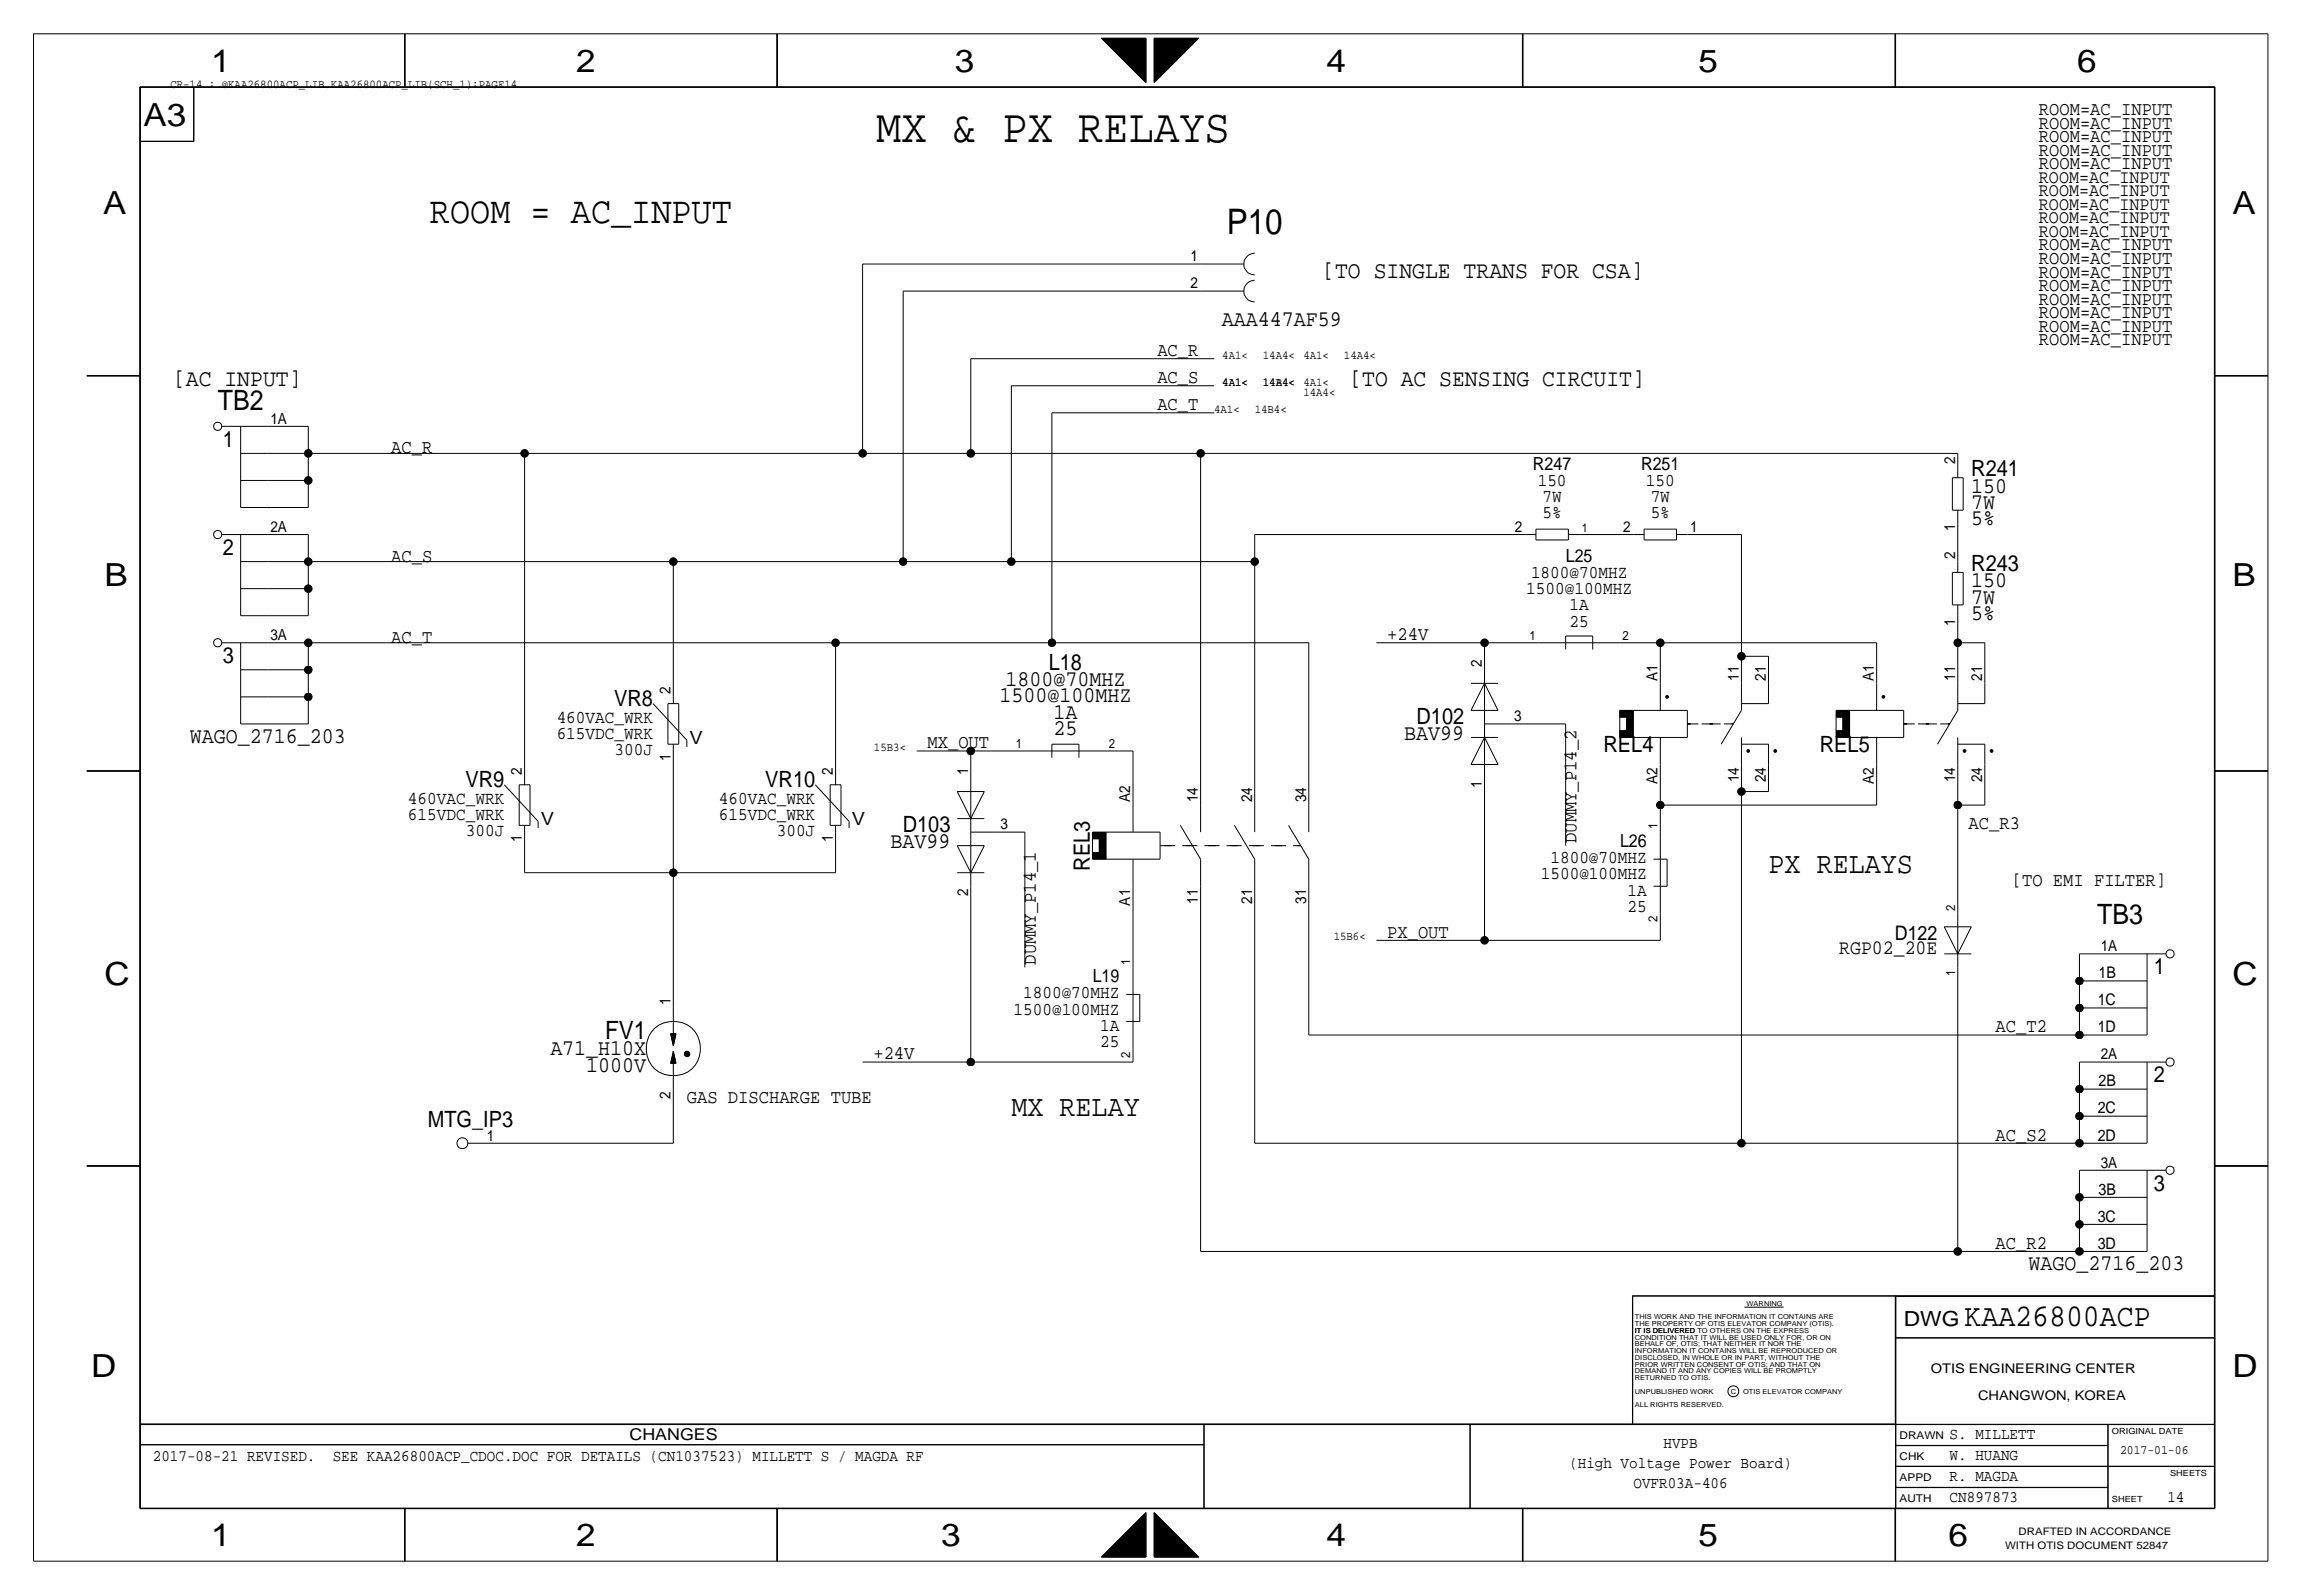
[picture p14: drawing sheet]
<svg xmlns="http://www.w3.org/2000/svg" width="432mm" height="300mm" viewBox="0 0 432 300" stroke-linecap="round" stroke-linejoin="round" font-family="sans-serif">
<defs><g id="words">
<text font-size="8.9" x="164.6" y="26.7">MX &amp; PX RELAYS</text>
<text font-size="7.1" x="80.8" y="42">ROOM = AC_INPUT</text>
<text font-size="6.6" x="230.5" y="44">P10</text>
<g font-size="6">
<text x="39.7" y="13.5">1</text>
<text x="108.3" y="13.5">2</text>
<text x="179.4" y="13.5">3</text>
<text x="249.2" y="13.5">4</text>
<text x="319.1" y="13.5">5</text>
<text x="390.2" y="13.5">6</text>
<text x="27" y="23.7">A3</text>
<text x="19.4" y="40.2">A</text>
<text x="419.4" y="40.2">A</text>
<text x="19.7" y="110">B</text>
<text x="419.4" y="110">B</text>
<text x="19.7" y="185">C</text>
<text x="419.4" y="185">C</text>
<text x="17.1" y="258.6">D</text>
<text x="419.4" y="258.6">D</text>
<text x="39.7" y="290.4">1</text>
<text x="108.3" y="290.4">2</text>
<text x="176.8" y="290.4">3</text>
<text x="249.2" y="290.4">4</text>
<text x="319.1" y="290.4">5</text>
<text x="366.1" y="290.4">6</text>
</g>
<text font-size="5.9" x="369.1" y="249">KAA26800ACP</text>
<g font-size="5.6">
<text x="332.2" y="163.9">PX RELAYS</text>
<text x="190" y="209.6">MX RELAY</text>
</g>
<g font-size="5.3">
<text x="40.9" y="77">TB2</text>
<text x="394" y="173.5">TB3</text>
</g>
<text font-size="4.7" x="113.7" y="195.1">FV1</text>
<g font-size="4.5">
<text x="248.4" y="52.1">[TO SINGLE TRANS FOR CSA]</text>
<text x="32.5" y="72.4">[AC INPUT]</text>
<text x="253.5" y="72.4">[TO AC SENSING CIRCUIT]</text>
</g>
<g font-size="4.2">
<text x="229.5" y="61.3">AAA447AF59</text>
<text x="41.9" y="83.9">1</text>
<text x="370.3" y="89.5">R241</text>
<text x="370.3" y="92.5">150</text>
<text x="370.3" y="95.6">7W</text>
<text x="370.3" y="98.6">5%</text>
<text x="41.9" y="104.2">2</text>
<text x="370.3" y="107.2">R243</text>
<text x="370.3" y="113.3">7W</text>
<text x="370.3" y="110.3">150</text>
<text x="370.3" y="116.4">5%</text>
<text x="41.9" y="124.5">3</text>
<text x="197" y="125.8">L18</text>
<text x="187.8" y="131.9">1500@100MHZ</text>
<text x="188.9" y="128.8">1800@70MHZ</text>
<text x="115.4" y="132.6">VR8</text>
<text x="197.9" y="138">25</text>
<text x="197.9" y="134.9">1A</text>
<text x="266.1" y="135.9">D102</text>
<text x="35.6" y="139.5">WAGO_2716_203</text>
<text x="263.8" y="139">BAV99</text>
<text x="301.3" y="141.3">REL4</text>
<text x="341.9" y="141.3">REL5</text>
<text x="87.4" y="147.9">VR9</text>
<text x="143.8" y="147.9">VR10</text>
<text x="167.3" y="159.3">BAV99</text>
<text x="169.6" y="156.3">D103</text>
<text x="204.7" y="163.5" transform="rotate(-90 204.7 163.5)">REL3</text>
<text x="404.6" y="182.9">1</text>
<text x="103.4" y="198.2">A71_H10X</text>
<text x="110.1" y="201.2">1000V</text>
<text x="404.6" y="203.2">2</text>
<text x="80.4" y="211.6">MTG_IP3</text>
<text x="404.6" y="223.6">3</text>
<text x="381.1" y="238.6">WAGO_2716_203</text>
</g>
<text font-size="3.9" x="357.6" y="249">DWG</text>
<g font-size="3.8">
<text x="345.5" y="179.1">RGP02_20E</text>
<text x="356" y="176.6">D122</text>
</g>
<g font-size="3.6">
<text x="383" y="21.6">ROOM=AC_INPUT</text>
<text x="383" y="29.3">ROOM=AC_INPUT</text>
<text x="383" y="26.7">ROOM=AC_INPUT</text>
<text x="383" y="24.2">ROOM=AC_INPUT</text>
<text x="383" y="47">ROOM=AC_INPUT</text>
<text x="383" y="52.1">ROOM=AC_INPUT</text>
<text x="383" y="57.2">ROOM=AC_INPUT</text>
<text x="383" y="54.7">ROOM=AC_INPUT</text>
<text x="383" y="64.8">ROOM=AC_INPUT</text>
<text x="383" y="62.3">ROOM=AC_INPUT</text>
<text x="217.4" y="66.9">AC_R</text>
<text x="217.4" y="71.9">AC_S</text>
<text x="217.4" y="77">AC_T</text>
<text x="73.5" y="85.1">AC_R</text>
<text x="73.5" y="105.5">AC_S</text>
<text x="73.5" y="120.7">AC_T</text>
<text x="260.6" y="120.2">+24V</text>
<text x="174.2" y="140.5">MX_OUT</text>
<text x="369.8" y="155.8">AC_R3</text>
<text x="296.2" y="158.3" transform="rotate(-90 296.2 158.3)">DUMMY_P14_2</text>
<text x="378" y="166.4">[TO EMI FILTER]</text>
<text x="260.6" y="176.1">PX_OUT</text>
<text x="194.6" y="181.2" transform="rotate(-90 194.6 181.2)">DUMMY_P14_1</text>
<text x="374.9" y="193.9">AC_T2</text>
<text x="164.1" y="198.9">+24V</text>
<text x="129" y="207.1">GAS DISCHARGE TUBE</text>
<text x="374.9" y="214.2">AC_S2</text>
<text x="374.9" y="234.5">AC_R2</text>
</g>
<g font-size="3.5">
<text x="383" y="34.3">ROOM=AC_INPUT</text>
<text x="383" y="42">ROOM=AC_INPUT</text>
<text x="383" y="36.9">ROOM=AC_INPUT</text>
<text x="383" y="39.4">ROOM=AC_INPUT</text>
<text x="383" y="44.5">ROOM=AC_INPUT</text>
</g>
<g font-size="3.4">
<text x="288" y="88.2">R247</text>
<text x="308.3" y="88.2">R251</text>
<text x="288.9" y="91.2">150</text>
<text x="289.8" y="94.3">7W</text>
<text x="309.2" y="91.2">150</text>
<text x="310.1" y="94.3">7W</text>
<text x="289.8" y="97.3">5%</text>
<text x="310.1" y="97.3">5%</text>
<text x="294.2" y="105.5">L25</text>
<text x="286.7" y="111.6">1500@100MHZ</text>
<text x="287.6" y="108.5">1800@70MHZ</text>
<text x="294.9" y="117.7">25</text>
<text x="294.9" y="114.6">1A</text>
<text x="104.6" y="135.7">460VAC_WRK</text>
<text x="104.6" y="138.7">615VDC_WRK</text>
<text x="115.4" y="141.8">300J</text>
<text x="129.5" y="139.8">V</text>
<text x="76.6" y="154">615VDC_WRK</text>
<text x="76.6" y="150.9">460VAC_WRK</text>
<text x="101.6" y="155">V</text>
<text x="135.1" y="154">615VDC_WRK</text>
<text x="135.1" y="150.9">460VAC_WRK</text>
<text x="160" y="155">V</text>
<text x="87.5" y="157">300J</text>
<text x="145.9" y="157">300J</text>
<text x="304.3" y="159.1">L26</text>
<text x="289.5" y="165.2">1500@100MHZ</text>
<text x="291.3" y="162.1">1800@70MHZ</text>
<text x="305.8" y="168.2">1A</text>
<text x="305.8" y="171.2">25</text>
<text x="205.3" y="184.5">L19</text>
<text x="190.4" y="190.6">1500@100MHZ</text>
<text x="192.2" y="187.5">1800@70MHZ</text>
<text x="206.7" y="196.6">25</text>
<text x="206.7" y="193.6">1A</text>
</g>
<g font-size="3">
<text x="394.2" y="183.7">1B</text>
<text x="394.1" y="188.8">1C</text>
<text x="394.1" y="193.9">1D</text>
<text x="394.1" y="209.1">2C</text>
<text x="394.2" y="204">2B</text>
<text x="394.1" y="214.2">2D</text>
<text x="394.2" y="224.3">3B</text>
<text x="394.1" y="229.4">3C</text>
<text x="394.1" y="234.5">3D</text>
<text x="28.7" y="274.4">2017-08-21 REVISED.</text>
<text x="62.5" y="274.4">SEE KAA26800ACP_CDOC.DOC FOR DETAILS (CN1037523) MILLETT S / MAGDA RF</text>
<text x="118.3" y="270.4">CHANGES</text>
<text x="294.8" y="275.6">(High Voltage Power Board)</text>
<text x="312.5" y="271.8">HVPB</text>
<text x="366.3" y="270.3">S. MILLETT</text>
<text x="366.3" y="274.1">W. HUANG</text>
<text x="306.9" y="279.5">OVFR03A-406</text>
<text x="366.3" y="278.2">R. MAGDA</text>
<text x="366.3" y="282">CN897873</text>
<text x="407.2" y="282">14</text>
</g>
<g font-size="2.9">
<text x="223.6" y="49.1">1</text>
<text x="223.6" y="54.2">2</text>
<text x="50.8" y="79.6">1A</text>
<text x="367.3" y="87.2" transform="rotate(-90 367.3 87.2)">2</text>
<text x="50.8" y="99.9">2A</text>
<text x="284.6" y="99.9">2</text>
<text x="304.9" y="99.9">2</text>
<text x="317.5" y="99.9">1</text>
<text x="367.3" y="99.8" transform="rotate(-90 367.3 99.8)">1</text>
<text x="367.3" y="105" transform="rotate(-90 367.3 105)">2</text>
<text x="367.3" y="117.5" transform="rotate(-90 367.3 117.5)">1</text>
<text x="50.8" y="120.2">3A</text>
<text x="278.4" y="125.3" transform="rotate(-90 278.4 125.3)">2</text>
<text x="126" y="130.4" transform="rotate(-90 126 130.4)">2</text>
<text x="311.4" y="127.8" transform="rotate(-90 311.4 127.8)">A1</text>
<text x="326.6" y="127.8" transform="rotate(-90 326.6 127.8)">11</text>
<text x="331.7" y="127.8" transform="rotate(-90 331.7 127.8)">21</text>
<text x="352" y="127.8" transform="rotate(-90 352 127.8)">A1</text>
<text x="367.3" y="127.8" transform="rotate(-90 367.3 127.8)">11</text>
<text x="372.4" y="127.8" transform="rotate(-90 372.4 127.8)">21</text>
<text x="284.5" y="135.4">3</text>
<text x="126" y="142.9" transform="rotate(-90 126 142.9)">1</text>
<text x="98" y="145.6" transform="rotate(-90 98 145.6)">2</text>
<text x="156.5" y="145.6" transform="rotate(-90 156.5 145.6)">2</text>
<text x="181.9" y="145.6" transform="rotate(-90 181.9 145.6)">1</text>
<text x="278.4" y="148" transform="rotate(-90 278.4 148)">1</text>
<text x="311.4" y="147.2" transform="rotate(-90 311.4 147.2)">A2</text>
<text x="326.6" y="146.9" transform="rotate(-90 326.6 146.9)">14</text>
<text x="331.7" y="146.9" transform="rotate(-90 331.7 146.9)">24</text>
<text x="352" y="147.2" transform="rotate(-90 352 147.2)">A2</text>
<text x="367.3" y="146.9" transform="rotate(-90 367.3 146.9)">14</text>
<text x="372.4" y="146.9" transform="rotate(-90 372.4 146.9)">24</text>
<text x="188" y="155.8">3</text>
<text x="212.3" y="150.7" transform="rotate(-90 212.3 150.7)">A2</text>
<text x="225" y="150.7" transform="rotate(-90 225 150.7)">14</text>
<text x="235.2" y="150.7" transform="rotate(-90 235.2 150.7)">24</text>
<text x="245.4" y="150.7" transform="rotate(-90 245.4 150.7)">34</text>
<text x="98" y="158.2" transform="rotate(-90 98 158.2)">1</text>
<text x="156.5" y="158.2" transform="rotate(-90 156.5 158.2)">1</text>
<text x="181.9" y="168.3" transform="rotate(-90 181.9 168.3)">2</text>
<text x="212.3" y="170" transform="rotate(-90 212.3 170)">A1</text>
<text x="225" y="169.8" transform="rotate(-90 225 169.8)">11</text>
<text x="235.2" y="169.8" transform="rotate(-90 235.2 169.8)">21</text>
<text x="245.4" y="169.8" transform="rotate(-90 245.4 169.8)">31</text>
<text x="394.6" y="178.6">1A</text>
<text x="126" y="188.8" transform="rotate(-90 126 188.8)">1</text>
<text x="394.6" y="198.9">2A</text>
<text x="126" y="206.4" transform="rotate(-90 126 206.4)">2</text>
<text x="91.4" y="214.2">1</text>
<text x="394.6" y="219.3">3A</text>
</g>
<g font-size="2.5">
<text x="362.7" y="257.9">OTIS ENGINEERING CENTER</text>
<text x="371.6" y="262.9">CHANGWON, KOREA</text>
</g>
<g font-size="2.4">
<text x="287.4" y="120.2">1</text>
<text x="304.8" y="120.2">2</text>
<text x="190.8" y="140.5">1</text>
<text x="208.3" y="140.5">2</text>
<text x="311.4" y="155.8" transform="rotate(-90 311.4 155.8)">1</text>
<text x="311.4" y="173.2" transform="rotate(-90 311.4 173.2)">2</text>
<text x="367.3" y="171" transform="rotate(-90 367.3 171)">2</text>
<text x="212.3" y="181.2" transform="rotate(-90 212.3 181.2)">1</text>
<text x="367.3" y="183.4" transform="rotate(-90 367.3 183.4)">1</text>
<text x="212.3" y="198.6" transform="rotate(-90 212.3 198.6)">2</text>
<text x="398.3" y="273.1">2017-01-06</text>
</g>
<g font-size="2.3">
<text x="32" y="16.6">CR-14 : @KAA26800ACP_LIB.KAA26800ACP_LIB(SCH_1):PAGE14</text>
<text x="229.6" y="67.4">4A1&lt;</text>
<text x="237.2" y="67.4">14A4&lt;</text>
<text x="244.9" y="67.4">4A1&lt;</text>
<text x="252.5" y="67.4">14A4&lt;</text>
<text x="228.1" y="77.5">4A1&lt;</text>
<text x="229.6" y="72.4">4A1&lt;</text>
<text x="235.7" y="77.5">14B4&lt;</text>
<text x="237.2" y="72.4">14B4&lt;</text>
<text x="239.7" y="72.4">A</text>
<text x="244.9" y="72.4">4A1&lt;</text>
<text x="244.9" y="74.3">14A4&lt;</text>
<text x="297.2" y="99.9">1</text>
<text x="164.2" y="141">15B3&lt;</text>
<text x="250.5" y="176.6">15B6&lt;</text>
</g>
<g font-size="2">
<text x="356.9" y="270.3">DRAWN</text>
<text x="356.9" y="274.1">CHK</text>
<text x="356.9" y="282">AUTH</text>
<text x="356.9" y="278.2">APPD</text>
<text x="376.7" y="290.9">WITH OTIS DOCUMENT 52847</text>
<text x="379.2" y="288.3">DRAFTED IN ACCORDANCE</text>
</g>
<g font-size="1.6">
<text x="396.7" y="269.3">ORIGINAL DATE</text>
<text x="396.7" y="282">SHEET</text>
<text x="407.7" y="277.2">SHEETS</text>
</g>
<g font-size="1.3">
<text x="328.1" y="245.2">WARNING</text>
<text x="307.1" y="249">THE PROPERTY OF OTIS ELEVATOR COMPANY (OTIS).</text>
<text x="307.1" y="250.3">IT IS DELIVERED</text>
<text x="307.1" y="247.8">THIS WORK AND THE INFORMATION IT CONTAINS ARE</text>
<text x="307.1" y="250.3">IT IS DELIVERED TO OTHERS ON THE EXPRESS</text>
<text x="307.1" y="251.6">CONDITION THAT IT WILL BE USED ONLY FOR, OR ON</text>
<text x="307.1" y="252.8">BEHALF OF, OTIS; THAT NEITHER IT NOR THE</text>
<text x="307.1" y="254.1">INFORMATION IT CONTAINS WILL BE REPRODUCED OR</text>
<text x="307.1" y="255.4">DISCLOSED, IN WHOLE OR IN PART, WITHOUT THE</text>
<text x="307.1" y="256.6">PRIOR WRITTEN CONSENT OF OTIS; AND THAT ON</text>
<text x="307.1" y="257.9">DEMAND IT AND ANY COPIES WILL BE PROMPTLY</text>
<text x="307.1" y="259.2">RETURNED TO OTIS.</text>
<text x="307.1" y="261.7">UNPUBLISHED WORK</text>
<text x="325.2" y="261.7">C</text>
<text x="327.5" y="261.7">OTIS ELEVATOR COMPANY</text>
<text x="307.1" y="264.3">ALL RIGHTS RESERVED.</text>
</g>
</g></defs>
<g fill="none" stroke="#000" stroke-width=".19">
<path d="M6.3 6.4v286.8zM6.3 6.4h419.8zM26.3 16.3v267zM26.3 16.3h389.8zM26.3 16.4v266.9zM26.3 16.4h389.8zM26.4 16.4h389.6zM26.4 16.4v266.9zM36.4 16.4v10.2zM76 6.4v10zM76.1 6.4v10zM145.9 6.4v10z"/>
<path d="M146 6.4v10zM206.9 7.2h8.4zM206.9 7.2l8.4 8.3zM207 7.2h.1M207 7.2v.1zM207.1 7.2v.1zM207.1 7.2v.2zM207.2 7.2v.2zM207.2 7.2v.3zM207.3 7.2v.3zM207.3 7.2v.4zM207.4 7.2v.4z"/>
<path d="M207.4 7.2v.5zM207.5 7.2v.5zM207.5 7.2v.6zM207.6 7.2v.6zM207.6 7.2v.7zM207.7 7.2v.7zM207.7 7.2v.8zM207.8 7.2v.8zM207.8 7.2v.9zM207.9 7.2v.9zM207.9 7.2v1zM208 7.2v1z"/>
<path d="M208 7.2v1.1zM208.1 7.2v1.1zM208.1 7.2v1.2zM208.2 7.2v1.2zM208.2 7.2v1.3zM208.3 7.2v1.3zM208.3 7.2v1.4zM208.4 7.2v1.4zM208.4 7.2v1.5zM208.5 7.2v1.5zM208.5 7.2v1.6zM208.6 7.2v1.6z"/>
<path d="M208.6 7.2v1.7zM208.7 7.2v1.7zM208.7 7.2v1.8zM208.8 7.2v1.8zM208.8 7.2v1.9zM208.9 7.2v1.9zM208.9 7.2v2zM209 7.2v2zM209 7.2v2.1zM209.1 7.2v2.1zM209.1 7.2v2.2zM209.2 7.2v2.2z"/>
<path d="M209.2 7.2v2.3zM209.3 7.2v2.4zM209.4 7.2v2.5zM209.5 7.2v2.6zM209.6 7.2v2.7zM209.7 7.2v2.7zM209.7 7.2v2.8zM209.8 7.2v2.8zM209.8 7.2v2.9zM209.9 7.2v2.9zM209.9 7.2v3zM210 7.2v3z"/>
<path d="M210 7.2v3.1zM210.1 7.2v3.1zM210.1 7.2v3.2zM210.2 7.2v3.2zM210.2 7.2v3.3zM210.3 7.2v3.3zM210.3 7.2v3.4zM210.4 7.2v3.4zM210.4 7.2v3.5zM210.5 7.2v3.5zM210.5 7.2v3.6zM210.6 7.2v3.6z"/>
<path d="M210.6 7.2v3.7zM210.7 7.2v3.7zM210.7 7.2v3.8zM210.8 7.2v3.8zM210.8 7.2v3.9zM210.9 7.2v3.9zM210.9 7.2v4zM211 7.2v4zM211 7.2v4.1zM211.1 7.2v4.1zM211.1 7.2v4.2zM211.2 7.2v4.2z"/>
<path d="M211.2 7.2v4.3zM211.3 7.2v4.3zM211.3 7.2v4.4zM211.4 7.2v4.4zM211.4 7.2v4.5zM211.5 7.2v4.5zM211.5 7.2v4.6zM211.6 7.2v4.6zM211.6 7.2v4.7zM211.7 7.2v4.7zM211.7 7.2v4.8zM211.8 7.2v4.8z"/>
<path d="M211.8 7.2v4.9zM211.9 7.2v4.9zM211.9 7.2v5zM212 7.2v5zM212 7.2v5.1zM212.1 7.2v5.1zM212.1 7.2v5.2zM212.2 7.2v5.2zM212.2 7.2v5.3zM212.3 7.2v5.3zM212.3 7.2v5.4zM212.4 7.2v5.4z"/>
<path d="M212.4 7.2v5.5zM212.5 7.2v5.6zM212.6 7.2v5.7zM212.7 7.2v5.8zM212.8 7.2v5.8zM212.8 7.2v5.9zM212.9 7.2v5.9zM212.9 7.2v6zM213 7.2v6zM213 7.2v6.1zM213.1 7.2v6.1zM213.1 7.2v6.2z"/>
<path d="M213.2 7.2v6.2zM213.2 7.2v6.3zM213.3 7.2v6.3zM213.3 7.2v6.4zM213.4 7.2v6.4zM213.4 7.2v6.5zM213.5 7.2v6.5zM213.5 7.2v6.6zM213.6 7.2v6.6zM213.6 7.2v6.7zM213.7 7.2v6.7zM213.7 7.2v6.8z"/>
<path d="M213.8 7.2v6.8zM213.8 7.2v6.9zM213.9 7.2v6.9zM213.9 7.2v7zM214 7.2v7zM214 7.2v7.1zM214.1 7.2v7.1zM214.1 7.2v7.2zM214.2 7.2v7.2zM214.2 7.2v7.3zM214.3 7.2v7.3zM214.3 7.2v7.4z"/>
<path d="M214.4 7.2v7.4zM214.4 7.2v7.5zM214.5 7.2v7.5zM214.5 7.2v7.6zM214.6 7.2v7.6zM214.6 7.2v7.7zM214.7 7.2v7.7zM214.7 7.2v7.8zM214.8 7.2v7.8zM214.8 7.2v7.9zM214.9 7.2v7.9zM214.9 7.2v8z"/>
<path d="M215 7.2v8zM215 7.2v8.1zM215.1 7.2v8.1zM215.1 7.2v8.2zM215.2 7.2v8.2zM215.2 7.2v8.3zM215.3 7.2v8.3zM216.8 7.2v8.3zM216.8 7.2h8.4zM216.9 7.2v8.3zM216.9 7.2v8.2zM217 7.2v8.2z"/>
<path d="M217 7.2v8.1zM217.1 7.2v8.1zM217.1 7.2v8zM217.2 7.2v8zM217.2 7.2v7.9zM217.3 7.2v7.9zM217.3 7.2v7.8zM217.4 7.2v7.8zM217.4 7.2v7.7zM217.5 7.2v7.7zM217.5 7.2v7.6zM217.6 7.2v7.6z"/>
<path d="M217.6 7.2v7.5zM217.7 7.2v7.5zM217.7 7.2v7.4zM217.8 7.2v7.4zM217.8 7.2v7.3zM217.9 7.2v7.3zM217.9 7.2v7.2zM218 7.2v7.2zM218 7.2v7.1zM218.1 7.2v7.1zM218.1 7.2v7zM218.2 7.2v7z"/>
<path d="M218.2 7.2v6.9zM218.3 7.2v6.9zM218.3 7.2v6.8zM218.4 7.2v6.8zM218.4 7.2v6.7zM218.5 7.2v6.7zM218.5 7.2v6.6zM218.6 7.2v6.6zM218.6 7.2v6.5zM218.7 7.2v6.5zM218.7 7.2v6.4zM218.8 7.2v6.4z"/>
<path d="M218.8 7.2v6.3zM218.9 7.2v6.3zM218.9 7.2v6.2zM219 7.2v6.2zM219 7.2v6.1zM219.1 7.2v6.1zM219.2 7.2v6zM219.3 7.2v5.9zM219.4 7.2v5.8zM219.5 7.2v5.7zM219.6 7.2v5.6zM219.7 7.2v5.5z"/>
<path d="M219.7 7.2v5.4zM219.8 7.2v5.4zM219.8 7.2v5.3zM219.9 7.2v5.3zM219.9 7.2v5.2zM220 7.2v5.2zM220 7.2v5.1zM220.1 7.2v5.1zM220.1 7.2v5zM220.2 7.2v5zM220.2 7.2v4.9zM220.3 7.2v4.9z"/>
<path d="M220.3 7.2v4.8zM220.4 7.2v4.8zM220.4 7.2v4.7zM220.5 7.2v4.7zM220.5 7.2v4.6zM220.6 7.2v4.6zM220.6 7.2v4.5zM220.7 7.2v4.5zM220.7 7.2v4.4zM220.8 7.2v4.4zM220.8 7.2v4.3zM220.9 7.2v4.3z"/>
<path d="M220.9 7.2v4.2zM221 7.2v4.2zM221 7.2v4.1zM221.1 7.2v4.1zM221.1 7.2v4zM221.2 7.2v4zM221.2 7.2v3.9zM221.3 7.2v3.9zM221.3 7.2v3.8zM221.4 7.2v3.8zM221.4 7.2v3.7zM221.5 7.2v3.7z"/>
<path d="M221.5 7.2v3.6zM221.6 7.2v3.6zM221.6 7.2v3.5zM221.7 7.2v3.5zM221.7 7.2v3.4zM221.8 7.2v3.4zM221.8 7.2v3.3zM221.9 7.2v3.3zM221.9 7.2v3.2zM222 7.2v3.2zM222 7.2v3.1zM222.1 7.2v3.1z"/>
<path d="M222.1 7.2v3zM222.2 7.2v3zM222.2 7.2v2.9zM222.3 7.2v2.9zM222.4 7.2v2.8zM222.5 7.2v2.7zM222.6 7.2v2.6zM222.7 7.2v2.5zM222.8 7.2v2.4zM222.9 7.2v2.3zM222.9 7.2v2.2zM223 7.2v2.2z"/>
<path d="M223 7.2v2.1zM223.1 7.2v2.1zM223.1 7.2v2zM223.2 7.2v2zM223.2 7.2v1.9zM223.3 7.2v1.9zM223.3 7.2v1.8zM223.4 7.2v1.8zM223.4 7.2v1.7zM223.5 7.2v1.7zM223.5 7.2v1.6zM223.6 7.2v1.6z"/>
<path d="M223.6 7.2v1.5zM223.7 7.2v1.5zM223.7 7.2v1.4zM223.8 7.2v1.4zM223.8 7.2v1.3zM223.9 7.2v1.3zM223.9 7.2v1.2zM224 7.2v1.2zM224 7.2v1.1zM224.1 7.2v1.1zM224.1 7.2v1zM224.2 7.2v1z"/>
<path d="M224.2 7.2v.9zM224.3 7.2v.9zM224.3 7.2v.8zM224.4 7.2v.8zM224.4 7.2v.7zM224.5 7.2v.7zM224.5 7.2v.6zM224.6 7.2v.6zM224.6 7.2v.5zM224.7 7.2v.5zM224.7 7.2v.4zM224.8 7.2v.4z"/>
<path d="M224.8 7.2v.3zM224.9 7.2v.3zM224.9 7.2v.2zM225 7.2v.2zM225 7.2v.1zM225.1 7.2v.1zM225.1 7.2h.1M225.2 7.2l-8.4 8.3zM286 6.4v10zM286.1 6.4v10zM356 6.4v10zM356.1 6.4v10z"/>
<path d="M416 16.4v266.9zM416.1 16.4v266.9zM416.1 16.3v267zM426.1 6.4v286.8zM26.3 26.5h10.1zM26.3 26.6h10.1zM162.1 49.6h63.5zM162.1 49.6v35.5zM169.7 54.7v50.8zM169.7 54.7h55.9zM225.6 49.6h8.1zM225.6 54.7h8.1z"/>
<path d="M235.7 47.5a2.03 2.03 0 0 0-2 2.1 2.03 2.03 0 0 0 2 2M235.7 52.6a2.03 2.03 0 0 0-2 2.1 2.03 2.03 0 0 0 2 2M16.3 70.6h10zM16.3 70.5h10zM182.4 67.4v17.7zM182.4 67.4h45.7zM190 72.4v33.1zM190 72.4h38.1zM197.6 77.5h30.5zM197.6 77.5v43.2zM416.1 70.6h10zM416.1 70.5h10z"/>
<path d="M41.7 80.1h8.6zM45.2 90.2h5.1zM45.2 85.1h5.1zM45.2 95.3h5.1zM45.2 80.1v15.2zM50.3 85.1h7.6zM50.3 80.1h7.6zM50.3 95.3h7.6zM50.3 90.2h7.6zM57.9 85.1h40.7zM57.9 80.1v5zM57.9 85.1v5.1z"/>
<path d="M57.9 90.2v5.1zM98.6 85.1h63.5zM98.6 85.1v61zM162.1 85.1h20.3zM182.4 85.1h43.2zM225.6 85.1h142.2zM225.6 85.1v66.1zM288.5 99.4h6.1zM288.5 99.4v2zM294.6 99.4v2zM308.9 99.4h6.1zM308.9 99.4v2z"/>
<path d="M315 99.4v2zM366.8 95.8h2zM366.8 89.7v6.1zM366.8 89.7h2zM367.8 85.1v2.6zM367.8 97.8v7.7zM367.8 95.8v2zM367.8 87.7v2zM368.8 89.7v6.1zM41.7 100.4h8.6zM45.2 105.5h5.1zM45.2 110.5h5.1z"/>
<path d="M45.2 115.6h5.1zM45.2 100.4v15.2zM50.3 105.5h7.6zM50.3 110.5h7.6zM50.3 100.4h7.6zM50.3 115.6h7.6zM57.9 105.5h68.6zM57.9 100.4v5.1zM57.9 105.5v5zM57.9 110.5v5.1zM126.5 105.5h43.2zM126.5 105.5v25.4z"/>
<path d="M169.7 105.5h20.3zM190 105.5h45.7zM235.7 100.4h50.8zM235.7 100.4v5.1zM235.7 105.5v45.7zM286.5 100.4h2zM288.5 101.4h6.1zM294.1 119.4h5.1zM294.1 119.4v2.6zM294.6 100.4h2.1zM296.7 100.4h10.1zM299.2 119.4v2.6z"/>
<path d="M306.8 100.4h2.1zM308.9 101.4h6.1zM315 100.4h2zM317 100.4h10.2zM327.2 100.4v22.8zM366.8 113.6h2zM366.8 107.5v6.1zM366.8 107.5h2zM367.8 115.6v5.1zM367.8 113.6v2zM367.8 105.5v2zM368.8 107.5v6.1z"/>
<path d="M41.7 120.7h8.6zM45.2 135.9h5.1zM45.2 130.9h5.1zM45.2 125.8h5.1zM45.2 120.7v15.2zM50.3 120.7h7.6zM50.3 125.8h7.6zM50.3 130.9h7.6zM50.3 135.9h7.6zM57.9 120.7h99.1zM57.9 120.7v5.1zM57.9 125.8v5.1z"/>
<path d="M57.9 130.9v5zM122.7 132.1l6.3 6.9zM125.5 132.1v7.7zM125.5 139.8h2zM125.5 132.1h2zM126.5 139.8v1.2zM126.5 130.9v1.2zM127.5 132.1v7.7zM129 139v1.3zM157 120.7h40.6zM157 120.7v25.4zM197.6 120.7h48.3z"/>
<path d="M197.6 139.8h5.1zM197.6 139.8v2.5zM202.7 139.8v2.5zM245.9 120.7v30.5zM258.6 120.7h20.3zM276.4 138.5h5zM276.4 128.3h5zM276.4 133.4h5zM278.9 138.5l-2.5 5.1zM278.9 128.3l-2.5 5.1zM278.9 120.7h10.2zM278.9 120.7v5.1z"/>
<path d="M278.9 125.8v20.3zM278.9 138.5l2.5 5.1zM278.9 128.3l2.5 5.1zM278.9 135.9h5.1zM284 135.9h10.1zM289.1 120.7h15.2zM294.1 135.9v22.9zM304.3 120.7h7.6zM304.3 134.2h2.5zM304.3 134.1h2.5zM304.3 134h2.5zM304.3 133.9h2.5z"/>
<path d="M304.3 133.8h2.5zM304.3 133.7h2.5zM304.3 133.6h2.5zM304.3 133.5h2.5zM304.3 134.3h2.5zM304.3 134.4h2.5zM304.3 134.5h2.5zM304.3 134.6h2.5zM304.3 138.4h2.5zM304.3 137.7h2.5zM304.3 137.8h2.5zM304.3 137.9h2.5z"/>
<path d="M304.3 138h2.5zM304.3 138.1h2.5zM304.3 138.2h2.5zM304.3 138.3h2.5zM304.3 137.3h2.5zM304.3 137.4h2.5zM304.3 137.5h2.5zM304.3 137.6h2.5zM304.3 137.2h2.5zM304.3 133.4h12.7zM304.3 138.5h12.7zM304.3 133.4v5.1z"/>
<path d="M304.3 134.7h2.5zM305.6 135.5h1.2zM305.6 134.7h1.2zM305.6 134.8h1.2zM305.6 134.9h1.2zM305.6 135h1.2zM305.6 135.1h1.2zM305.6 135.9h1.2zM305.6 135.8h1.2zM305.6 135.7h1.2zM305.6 135.6h1.2zM305.6 135.4h1.2z"/>
<path d="M305.6 135.3h1.2zM305.6 135.2h1.2zM305.6 136.8h1.2zM305.6 136.7h1.2zM305.6 136.6h1.2zM305.6 136.5h1.2zM305.6 136.4h1.2zM305.6 136.3h1.2zM305.6 136.2h1.2zM305.6 136.1h1.2zM305.6 136h1.2zM305.6 137.2h1.2z"/>
<path d="M305.6 136.9h1.2zM305.6 137h1.2zM305.6 137.1h1.2zM305.6 134.7v2.5zM306.8 133.4v5.1zM311.9 120.7h40.7zM311.9 120.7v7.6zM311.9 138.5v5.1zM311.9 128.3v5.1zM317 133.4v5.1zM327.2 123.2v5.1zM327.2 128.3v5.1z"/>
<path d="M327.2 138.5v5.1zM327.2 139.8h5zM327.2 132.1h5zM327.2 133.4l-3.9 6.4zM327.2 123.2h5zM332.2 123.2v5.1zM332.2 139.8v3.8zM332.2 128.3v3.8zM344.9 134.2h2.6zM344.9 134.1h2.6zM344.9 134h2.6zM344.9 133.9h2.6z"/>
<path d="M344.9 133.8h2.6zM344.9 133.7h2.6zM344.9 133.6h2.6zM344.9 133.5h2.6zM344.9 134.3h2.6zM344.9 134.4h2.6zM344.9 134.5h2.6zM344.9 134.6h2.6zM344.9 138.4h2.6zM344.9 137.7h2.6zM344.9 137.8h2.6zM344.9 137.9h2.6z"/>
<path d="M344.9 138h2.6zM344.9 138.1h2.6zM344.9 138.2h2.6zM344.9 138.3h2.6zM344.9 137.3h2.6zM344.9 137.4h2.6zM344.9 137.5h2.6zM344.9 137.6h2.6zM344.9 137.2h2.6zM344.9 133.4h12.7zM344.9 138.5h12.7zM344.9 133.4v5.1z"/>
<path d="M344.9 134.7h2.6zM346.2 135.5h1.3zM346.2 134.7h1.3zM346.2 134.8h1.3zM346.2 134.9h1.3zM346.2 135h1.3zM346.2 135.1h1.3zM346.2 135.9h1.3zM346.2 135.8h1.3zM346.2 135.7h1.3zM346.2 135.6h1.3zM346.2 135.4h1.3z"/>
<path d="M346.2 135.3h1.3zM346.2 135.2h1.3zM346.2 136.8h1.3zM346.2 136.7h1.3zM346.2 136.6h1.3zM346.2 136.5h1.3zM346.2 136.4h1.3zM346.2 136.3h1.3zM346.2 136.2h1.3zM346.2 136.1h1.3zM346.2 136h1.3zM346.2 137.2h1.3z"/>
<path d="M346.2 136.9h1.3zM346.2 137h1.3zM346.2 137.1h1.3zM346.2 134.7v2.5zM347.5 133.4v5.1zM352.6 120.7v7.6zM352.6 138.5v5.1zM352.6 128.3v5.1zM357.6 133.4v5.1zM367.8 120.7h5.1zM367.8 133.4l-3.8 6.4zM367.8 120.7v7.6z"/>
<path d="M367.8 128.3v5.1zM367.8 138.5v5.1zM367.8 139.8h5.1zM367.8 132.1h5.1zM372.9 120.7v7.6zM372.9 139.8v3.8zM372.9 128.3v3.8zM16.3 144.7h10zM16.3 144.8h10zM94.7 147.4l6.4 6.8zM97.5 147.4h2.1zM97.5 147.4v7.6z"/>
<path d="M97.5 155h2.1zM98.6 156.3v7.6zM98.6 155v1.3zM98.6 146.1v1.3zM99.6 147.4v7.6zM101.1 154.2v1.3zM126.5 141v22.9zM153.2 147.4l6.3 6.8zM156 147.4v7.6zM156 155h2zM156 147.4h2zM157 156.3v7.6z"/>
<path d="M157 155v1.3zM157 146.1v1.3zM158 147.4v7.6zM159.5 154.2v1.3zM172.2 141h10.2zM179.8 158.8h5.1zM179.8 148.6h5.1zM179.8 153.7h5.1zM179.8 158.8l2.6 5.1zM179.8 148.6l2.6 5.1zM182.4 141h10.1zM182.4 141v5.1z"/>
<path d="M182.4 146.1v20.3zM182.4 156.3h5.1zM184.9 158.8l-2.5 5.1zM184.9 148.6l-2.5 5.1zM187.5 156.3h5zM192.5 156.3v25.4zM192.5 141h15.3zM205.2 156.3v5zM205.2 156.3h12.7zM205.2 157.5h1.3zM205.3 156.3v1.2zM205.4 156.3v1.2z"/>
<path d="M205.5 156.3v1.2zM205.6 156.3v1.2zM205.7 156.3v1.2zM205.8 156.3v1.2zM205.9 156.3v1.2zM206 156.3v1.2zM206.1 156.3v1.2zM206.2 156.3v1.2zM206.3 156.3v1.2zM206.4 156.3v1.2zM206.5 156.3v1.2zM206.5 156.3v5z"/>
<path d="M206.6 156.3v5zM206.7 156.3v5zM206.8 156.3v5zM206.9 156.3v5zM207 156.3v5zM207.1 156.3v5zM207.2 156.3v5zM207.3 156.3v5zM207.4 156.3v5zM207.5 156.3v5zM207.6 156.3v5zM207.7 156.3v5z"/>
<path d="M207.8 141h5.1zM207.8 156.3v5zM212.9 141v10.2zM212.9 151.2v5.1zM217.9 156.3v5zM221.7 155l3.9 6.3zM225.6 151.2v5.1zM231.9 155l3.8 6.3zM235.7 151.2v5.1zM242.1 155l3.8 6.3zM245.9 151.2v5.1zM276.4 143.6h5z"/>
<path d="M278.9 146.1v30.5zM311.9 143.6v7.6zM311.9 151.2h40.7zM311.9 151.2v5.1zM311.9 156.3v15.2zM327.2 143.6v5zM327.2 148.6v66.1zM327.2 148.6h5zM332.2 143.6v5zM352.6 143.6v7.6zM367.8 151.2h5.1zM367.8 143.6v7.6z"/>
<path d="M367.8 151.2v20.3zM372.9 143.6v7.6zM416.1 144.8h10zM416.1 144.7h10zM98.6 163.9h27.9zM126.5 163.9h30.5zM126.5 163.9v25.4zM179.8 163.9h5.1zM182.4 166.4v33zM205.2 160.1h1.3zM205.2 161.3h12.7zM205.3 160.1v1.2z"/>
<path d="M205.4 160.1v1.2zM205.5 160.1v1.2zM205.6 160.1v1.2zM205.7 160.1v1.2zM205.8 160.1v1.2zM205.9 160.1v1.2zM206 160.1v1.2zM206.1 160.1v1.2zM206.2 160.1v1.2zM206.3 160.1v1.2zM206.4 160.1v1.2zM206.5 160.1v1.2z"/>
<path d="M212.9 166.4v15.3zM212.9 161.3v5.1zM225.6 166.4v68.6zM225.6 161.3v5.1zM235.7 166.4v48.3zM235.7 161.3v5.1zM245.9 166.4v28zM245.9 161.3v5.1zM258.6 176.6h20.3zM278.9 176.6h33zM310.6 161.3h2.6zM310.6 166.4h2.6z"/>
<path d="M311.9 171.5v5.1zM313.2 161.3v5.1zM365.3 174l2.5 5.1zM365.3 174h5zM365.3 179.1h5zM367.8 171.5v10.2zM370.3 174l-2.5 5.1zM390.7 179.1h7.6zM390.7 179.1v5.1zM398.3 179.1h8.6zM403.4 179.1v15.3zM126 199.7h1z"/>
<path d="M126 194.1l.5 2.3zM126 194.1h1zM126 199.5v.2zM126 194.1v.2zM126.1 199.2v.5zM126.1 194.1v.5zM126.1 199v.7zM126.1 194.1v.7zM126.2 198.8v.9zM126.2 194.1v.9zM126.2 198.6v1.1zM126.2 194.1v1.2z"/>
<path d="M126.3 198.4v1.3zM126.3 194.1v1.4zM126.3 198.1v1.6zM126.3 194.1v1.6zM126.4 197.9v1.8zM126.4 194.1v1.8zM126.4 197.7v2zM126.4 194.1v2.1zM126.5 197.4l-.5 2.3zM126.5 197.4v7.1zM126.5 189.3v7.1zM126.5 197.4l.5 2.3z"/>
<path d="M126.5 197.7v2zM126.5 194.1v2.1zM126.6 197.9v1.8zM126.6 194.1v1.8zM126.6 198.1v1.6zM126.6 194.1v1.6zM126.7 198.4v1.3zM126.7 194.1v1.4zM126.7 198.6v1.1zM126.7 194.1v1.2zM126.8 198.8v.9zM126.8 194.1v.9z"/>
<path d="M126.8 199v.7zM126.8 194.1v.7zM126.9 199.2v.5zM126.9 194.1v.5zM126.9 199.5v.2zM126.9 194.1v.2zM127 194.1l-.5 2.3zM128.6 197.7v.4zM128.7 197.6v.6zM128.7 197.6v.7zM128.8 197.6v.7zM128.8 197.5v.8z"/>
<path d="M128.9 197.5v.8zM128.9 197.5v.9zM129 197.5v.9zM129 197.4v1zM129.1 197.4v1zM129.2 197.5v.9zM129.3 197.5v.8zM129.4 197.6v.7zM129.5 197.6v.6zM129.5 197.7v.4zM162.1 199.4h20.3zM182.4 199.4h30.5z"/>
<path d="M211.6 186.7h2.5zM211.6 191.8h2.5zM212.9 196.9v2.5zM212.9 181.7v15.2zM214.1 186.7v5.1zM245.9 194.4h144.8zM367.8 181.7v53.3zM390.7 199.4h7.6zM390.7 184.2h7.6zM390.7 199.4v5.1zM390.7 189.3v5.1zM390.7 194.4h7.6z"/>
<path d="M390.7 189.3h7.6zM390.7 184.2v5.1zM398.3 199.4h8.6zM398.3 189.3h5.1zM398.3 184.2h5.1zM398.3 194.4h5.1zM403.4 199.4v15.3zM16.3 219h10zM16.3 218.9h10zM87.9 214.7h3zM90.9 214.7h35.6zM126.5 204.5v10.2z"/>
<path d="M235.7 214.7h91.5zM327.2 214.7h63.5zM390.7 214.7h7.6zM390.7 209.6v5.1zM390.7 204.5v5.1zM390.7 209.6h7.6zM390.7 204.5h7.6zM390.7 219.8h7.6zM390.7 219.8v5zM398.3 219.8h8.6zM398.3 204.5h5.1zM398.3 209.6h5.1z"/>
<path d="M398.3 214.7h5.1zM403.4 219.8v15.2zM416.1 219h10zM416.1 218.9h10zM225.6 235h142.2zM367.8 235h22.9zM390.7 224.8h7.6zM390.7 229.9h7.6zM390.7 224.8v5.1zM390.7 229.9v5.1zM390.7 235h7.6zM398.3 235h5.1z"/>
<path d="M398.3 229.9h5.1zM398.3 224.8h5.1zM306.7 243.4h109.4zM306.7 243.3h109.4zM306.7 243.3v24.2zM327.7 245.5h7.4zM356.1 243.4h60zM356.1 243.3v24.2zM356.1 251.2h60zM356.1 251.3h60zM356.1 243.3v49.9zM356.2 243.3v40z"/>
<path d="M26.3 271.3h199.9zM26.3 267.4h329.8zM26.3 267.5h389.8zM226.2 267.5v15.8zM276.1 267.5v15.8zM276.2 267.5v15.8zM356.1 279.3h39.9zM356.1 271.4h39.9zM356.1 271.5h39.9zM356.1 275.3h60zM356.1 275.4h60zM396 267.5v15.8z"/>
<path d="M6.3 293.2h419.8zM26.3 283.3h389.8zM26.3 283.2h389.8zM76 283.3v9.9zM76.1 283.3v9.9zM145.9 283.3v9.9zM146 283.3v9.9zM206.9 292.4h8.4zM207 292.4h.1M207 292.3v.1zM207.1 292.3v.1zM207.1 292.2v.2z"/>
<path d="M207.2 292.2v.2zM207.2 292.1v.3zM207.3 292v.4zM207.4 291.9v.5zM207.5 291.8v.6zM207.6 291.7v.7zM207.7 291.6v.8zM207.8 291.5v.9zM207.9 291.4v1zM208 291.3v1.1zM208.1 291.2v1.2zM208.2 291.1v1.3z"/>
<path d="M208.3 291v1.4zM208.4 290.9v1.5zM208.5 290.8v1.6zM208.6 290.7v1.7zM208.7 290.6v1.8zM208.8 290.5v1.9zM208.9 290.4v2zM209 290.3v2.1zM209.1 290.2v2.2zM209.2 290.1v2.3zM209.3 290v2.4zM209.4 289.9v2.5z"/>
<path d="M209.5 289.8v2.6zM209.6 289.7v2.7zM209.7 289.7v2.7zM209.7 289.6v2.8zM209.8 289.6v2.8zM209.8 289.5v2.9zM209.9 289.5v2.9zM209.9 289.4v3zM210 289.4v3zM210 289.3v3.1zM210.1 289.3v3.1zM210.1 289.2v3.2z"/>
<path d="M210.2 289.2v3.2zM210.2 289.1v3.3zM210.3 289.1v3.3zM210.3 289v3.4zM210.4 289v3.4zM210.4 288.9v3.5zM210.5 288.8v3.6zM210.6 288.7v3.7zM210.7 288.6v3.8zM210.8 288.5v3.9zM210.9 288.4v4zM211 288.3v4.1z"/>
<path d="M211.1 288.2v4.2zM211.2 288.1v4.3zM211.3 288v4.4zM211.4 287.9v4.5zM211.5 287.8v4.6zM211.6 287.7v4.7zM211.7 287.6v4.8zM211.8 287.5v4.9zM211.9 287.4v5zM212 287.3v5.1zM212.1 287.2v5.2zM212.2 287.1v5.3z"/>
<path d="M212.3 287v5.4zM212.4 286.9v5.5zM212.5 286.8v5.6zM212.6 286.7v5.7zM212.7 286.6v5.8zM212.8 286.6v5.8zM212.8 286.5v5.9zM212.9 286.5v5.9zM212.9 286.4v6zM213 286.4v6zM213 286.3v6.1zM213.1 286.3v6.1z"/>
<path d="M213.1 286.2v6.2zM213.2 286.2v6.2zM213.2 286.1v6.3zM213.3 286.1v6.3zM213.3 286v6.4zM213.4 286v6.4zM213.4 285.9v6.5zM213.5 285.9v6.5zM213.5 285.8v6.6zM213.6 285.7v6.7zM213.7 285.6v6.8zM213.8 285.5v6.9z"/>
<path d="M213.9 285.4v7zM214 285.3v7.1zM214.1 285.2v7.2zM214.2 285.1v7.3zM214.3 285v7.4zM214.4 284.9v7.5zM214.5 284.8v7.6zM214.6 284.7v7.7zM214.7 284.6v7.8zM214.8 284.5v7.9zM214.9 284.4v8zM215 284.3v8.1z"/>
<path d="M215.1 284.2v8.2zM215.2 284.1v8.3zM215.3 284l-8.4 8.4zM215.3 284v8.4zM216.8 284v8.4zM216.8 284l8.4 8.4zM216.8 292.4h8.4zM216.9 284.1v8.3zM217 284.2v8.2zM217.1 284.3v8.1zM217.2 284.4v8zM217.3 284.5v7.9z"/>
<path d="M217.4 284.6v7.8zM217.5 284.7v7.7zM217.6 284.8v7.6zM217.7 284.9v7.5zM217.8 285v7.4zM217.9 285.1v7.3zM218 285.2v7.2zM218.1 285.3v7.1zM218.2 285.4v7zM218.3 285.5v6.9zM218.4 285.6v6.8zM218.5 285.7v6.7z"/>
<path d="M218.6 285.8v6.6zM218.6 285.9v6.5zM218.7 285.9v6.5zM218.7 286v6.4zM218.8 286v6.4zM218.8 286.1v6.3zM218.9 286.1v6.3zM218.9 286.2v6.2zM219 286.2v6.2zM219 286.3v6.1zM219.1 286.3v6.1zM219.2 286.4v6z"/>
<path d="M219.3 286.5v5.9zM219.4 286.6v5.8zM219.5 286.7v5.7zM219.6 286.8v5.6zM219.7 286.9v5.5zM219.8 287v5.4zM219.9 287.1v5.3zM220 287.2v5.2zM220.1 287.3v5.1zM220.2 287.4v5zM220.3 287.5v4.9zM220.4 287.6v4.8z"/>
<path d="M220.5 287.7v4.7zM220.6 287.8v4.6zM220.7 287.9v4.5zM220.8 288v4.4zM220.9 288.1v4.3zM221 288.2v4.2zM221.1 288.3v4.1zM221.2 288.4v4zM221.3 288.5v3.9zM221.4 288.6v3.8zM221.5 288.7v3.7zM221.6 288.8v3.6z"/>
<path d="M221.7 288.9v3.5zM221.7 289v3.4zM221.8 289v3.4zM221.8 289.1v3.3zM221.9 289.1v3.3zM221.9 289.2v3.2zM222 289.2v3.2zM222 289.3v3.1zM222.1 289.3v3.1zM222.1 289.4v3zM222.2 289.4v3zM222.2 289.5v2.9z"/>
<path d="M222.3 289.5v2.9zM222.4 289.6v2.8zM222.5 289.7v2.7zM222.6 289.8v2.6zM222.7 289.9v2.5zM222.8 290v2.4zM222.9 290.1v2.3zM223 290.2v2.2zM223.1 290.3v2.1zM223.2 290.4v2zM223.3 290.5v1.9zM223.4 290.6v1.8z"/>
<path d="M223.5 290.7v1.7zM223.6 290.8v1.6zM223.7 290.9v1.5zM223.8 291v1.4zM223.9 291.1v1.3zM224 291.2v1.2zM224.1 291.3v1.1zM224.2 291.4v1zM224.3 291.5v.9zM224.4 291.6v.8zM224.5 291.7v.7zM224.6 291.8v.6z"/>
<path d="M224.7 291.9v.5zM224.8 292v.4zM224.9 292.1v.3zM224.9 292.2v.2zM225 292.2v.2zM225 292.3v.1zM225.1 292.3v.1zM225.1 292.4h.1M286 283.3v9.9zM286.1 283.3v9.9zM356 283.3v9.9zM356.1 283.3v9.9z"/>
<circle cx="40.9" cy="80.1" r=".77"/>
<circle cx="40.9" cy="100.4" r=".77"/>
<circle cx="40.9" cy="120.7" r=".77"/>
<circle cx="407.7" cy="179.1" r=".77"/>
<circle cx="126.5" cy="196.9" r="5.1"/>
<circle cx="129.1" cy="197.9" r=".51"/>
<circle cx="407.7" cy="199.4" r=".77"/>
<circle cx="86.9" cy="214.7" r="1.02"/>
<circle cx="407.7" cy="219.8" r=".77"/>
<circle cx="325.6" cy="261.3" r="1.02"/>
</g>
<g fill="#000" stroke="#000" stroke-width=".19">
<path d="M313 130.7h.4v.3h-.4zM353.6 130.7h.4v.3h-.4zM328.2 140.8h.4v.4h-.4zM333.3 140.8h.4v.4h-.4zM368.9 140.8h.4v.4h-.4zM374 140.8h.3v.4h-.3z"/>
<circle cx="57.9" cy="90.2" r=".71"/>
<circle cx="57.9" cy="85.1" r=".71"/>
<circle cx="98.6" cy="85.1" r=".71"/>
<circle cx="162.1" cy="85.1" r=".71"/>
<circle cx="182.4" cy="85.1" r=".71"/>
<circle cx="225.6" cy="85.1" r=".71"/>
<circle cx="57.9" cy="110.5" r=".71"/>
<circle cx="57.9" cy="105.5" r=".71"/>
<circle cx="126.5" cy="105.5" r=".71"/>
<circle cx="169.7" cy="105.5" r=".71"/>
<circle cx="190" cy="105.5" r=".71"/>
<circle cx="235.7" cy="105.5" r=".71"/>
<circle cx="57.9" cy="125.8" r=".71"/>
<circle cx="57.9" cy="120.7" r=".71"/>
<circle cx="57.9" cy="130.9" r=".71"/>
<circle cx="157" cy="120.7" r=".71"/>
<circle cx="197.6" cy="120.7" r=".71"/>
<circle cx="278.9" cy="120.7" r=".71"/>
<circle cx="311.9" cy="120.7" r=".71"/>
<circle cx="327.2" cy="123.2" r=".71"/>
<circle cx="367.8" cy="120.7" r=".71"/>
<circle cx="182.4" cy="141" r=".71"/>
<circle cx="311.9" cy="151.2" r=".71"/>
<circle cx="327.2" cy="148.6" r=".71"/>
<circle cx="367.8" cy="151.2" r=".71"/>
<circle cx="126.5" cy="163.9" r=".71"/>
<circle cx="278.9" cy="176.6" r=".71"/>
<circle cx="182.4" cy="199.4" r=".71"/>
<circle cx="390.7" cy="184.2" r=".71"/>
<circle cx="390.7" cy="194.4" r=".71"/>
<circle cx="390.7" cy="189.3" r=".71"/>
<circle cx="327.2" cy="214.7" r=".71"/>
<circle cx="390.7" cy="204.5" r=".71"/>
<circle cx="390.7" cy="209.6" r=".71"/>
<circle cx="390.7" cy="214.7" r=".71"/>
<circle cx="367.8" cy="235" r=".71"/>
<circle cx="390.7" cy="235" r=".71"/>
<circle cx="390.7" cy="229.9" r=".71"/>
<circle cx="390.7" cy="224.8" r=".71"/>
</g>
<path d="M317 135.9h8.6zM357.6 135.9h8.7zM217.9 158.8h26.4z" fill="none" stroke="#000" stroke-width=".19" stroke-dasharray="2.1" stroke-linecap="butt"/>
<use href="#words"/>
</svg>
